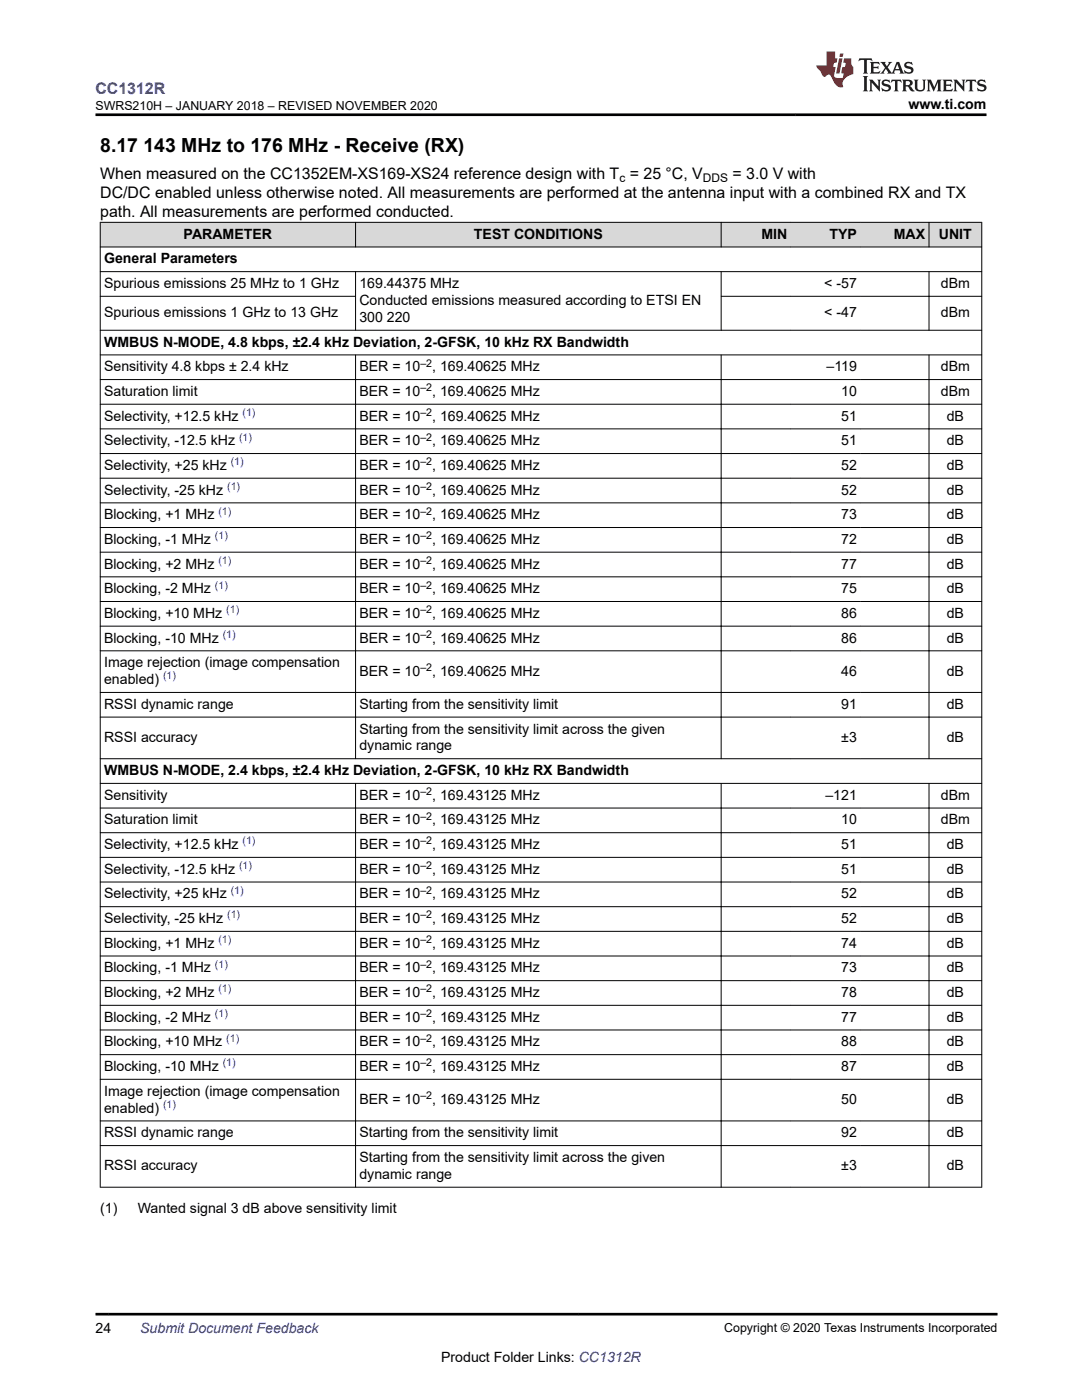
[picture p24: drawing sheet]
<svg xmlns="http://www.w3.org/2000/svg" width="216mm" height="279mm" viewBox="0 0 216 279" stroke-linecap="round" stroke-linejoin="round" font-family="sans-serif">
<defs><g id="words">
<text font-size="3.9" x="20" y="30.3">8.17 143 MHz to 176 MHz - Receive (RX)</text>
<text font-size="3.2" fill="#00f" x="19" y="18.7">CC1312R</text>
<g font-size="3.2">
<text x="20" y="35.7">When measured on the CC1352EM-XS169-XS24 reference design with T = 25 °C, V</text>
<text x="146.2" y="35.7">= 3.0 V with</text>
<text x="20" y="39.5">DC/DC enabled unless otherwise noted. All measurements are performed at the antenna input with a combined RX and TX</text>
<text x="20" y="43.3">path. All measurements are performed conducted.</text>
</g>
<g font-size="2.8">
<text x="181.3" y="21.8">www.ti.com</text>
<text x="36.6" y="47.6">PARAMETER</text>
<text x="94.6" y="47.6">TEST CONDITIONS</text>
<text x="151.9" y="47.6">MIN</text>
<text x="165.5" y="47.6">TYP</text>
<text x="178.3" y="47.6">MAX</text>
<text x="187.3" y="47.6">UNIT</text>
<text x="20.8" y="52.6">General Parameters</text>
<text x="20.8" y="57.5">Spurious emissions 25 MHz to 1 GHz</text>
<text x="71.7" y="57.5">169.44375 MHz</text>
<text x="164.5" y="57.5">&lt; -57</text>
<text x="187.7" y="57.5">dBm</text>
<text x="20.8" y="63.3">Spurious emissions 1 GHz to 13 GHz</text>
<text x="71.7" y="60.9">Conducted emissions measured according to ETSI EN</text>
<text x="71.7" y="64.3">300 220</text>
<text x="164.5" y="63.3">&lt; -47</text>
<text x="187.7" y="63.3">dBm</text>
<text x="20.8" y="69.2">WMBUS N-MODE, 4.8 kbps, ±2.4 kHz Deviation, 2-GFSK, 10 kHz RX Bandwidth</text>
<text x="20.8" y="74.1">Sensitivity 4.8 kbps ± 2.4 kHz</text>
<text x="71.7" y="74.1">BER = 10</text>
<text x="86.2" y="74.1">, 169.40625 MHz</text>
<text x="164.9" y="74.1">–119</text>
<text x="187.7" y="74.1">dBm</text>
<text x="20.8" y="79">Saturation limit</text>
<text x="20.8" y="83.9">Selectivity, +12.5 kHz</text>
<text x="71.7" y="83.9">BER = 10</text>
<text x="71.7" y="79">BER = 10</text>
<text x="86.2" y="83.9">, 169.40625 MHz</text>
<text x="86.2" y="79">, 169.40625 MHz</text>
<text x="167.8" y="83.9">51</text>
<text x="167.8" y="79">10</text>
<text x="187.7" y="79">dBm</text>
<text x="188.9" y="83.9">dB</text>
<text x="20.8" y="88.9">Selectivity, -12.5 kHz</text>
<text x="71.7" y="88.9">BER = 10</text>
<text x="86.2" y="88.9">, 169.40625 MHz</text>
<text x="167.8" y="88.9">51</text>
<text x="188.9" y="88.9">dB</text>
<text x="20.8" y="93.8">Selectivity, +25 kHz</text>
<text x="71.7" y="93.8">BER = 10</text>
<text x="86.2" y="93.8">, 169.40625 MHz</text>
<text x="167.8" y="93.8">52</text>
<text x="188.9" y="93.8">dB</text>
<text x="20.8" y="98.7">Selectivity, -25 kHz</text>
<text x="71.7" y="98.7">BER = 10</text>
<text x="86.2" y="98.7">, 169.40625 MHz</text>
<text x="167.8" y="98.7">52</text>
<text x="188.9" y="98.7">dB</text>
<text x="20.8" y="103.6">Blocking, +1 MHz</text>
<text x="71.7" y="103.6">BER = 10</text>
<text x="86.2" y="103.6">, 169.40625 MHz</text>
<text x="167.8" y="103.6">73</text>
<text x="188.9" y="103.6">dB</text>
<text x="20.8" y="108.6">Blocking, -1 MHz</text>
<text x="20.8" y="113.5">Blocking, +2 MHz</text>
<text x="71.7" y="108.6">BER = 10</text>
<text x="71.7" y="113.5">BER = 10</text>
<text x="86.2" y="108.6">, 169.40625 MHz</text>
<text x="86.2" y="113.5">, 169.40625 MHz</text>
<text x="167.8" y="108.6">72</text>
<text x="167.8" y="113.5">77</text>
<text x="188.9" y="108.6">dB</text>
<text x="188.9" y="113.5">dB</text>
<text x="20.8" y="118.4">Blocking, -2 MHz</text>
<text x="71.7" y="118.4">BER = 10</text>
<text x="86.2" y="118.4">, 169.40625 MHz</text>
<text x="167.8" y="118.4">75</text>
<text x="188.9" y="118.4">dB</text>
<text x="20.8" y="123.3">Blocking, +10 MHz</text>
<text x="71.7" y="123.3">BER = 10</text>
<text x="86.2" y="123.3">, 169.40625 MHz</text>
<text x="167.8" y="123.3">86</text>
<text x="188.9" y="123.3">dB</text>
<text x="20.8" y="128.2">Blocking, -10 MHz</text>
<text x="71.7" y="128.2">BER = 10</text>
<text x="86.2" y="128.2">, 169.40625 MHz</text>
<text x="167.8" y="128.2">86</text>
<text x="188.9" y="128.2">dB</text>
<text x="20.8" y="133.2">Image rejection (image compensation</text>
<text x="20.8" y="136.5">enabled)</text>
<text x="71.7" y="134.9">BER = 10</text>
<text x="86.2" y="134.9">, 169.40625 MHz</text>
<text x="167.8" y="134.9">46</text>
<text x="188.9" y="134.9">dB</text>
<text x="20.8" y="141.5">RSSI dynamic range</text>
<text x="71.7" y="141.5">Starting from the sensitivity limit</text>
<text x="167.8" y="141.5">91</text>
<text x="188.9" y="141.5">dB</text>
<text x="20.8" y="148.1">RSSI accuracy</text>
<text x="71.7" y="146.4">Starting from the sensitivity limit across the given</text>
<text x="71.7" y="149.8">dynamic range</text>
<text x="167.9" y="148.1">±3</text>
<text x="188.9" y="148.1">dB</text>
<text x="20.8" y="154.7">WMBUS N-MODE, 2.4 kbps, ±2.4 kHz Deviation, 2-GFSK, 10 kHz RX Bandwidth</text>
<text x="20.8" y="159.6">Sensitivity</text>
<text x="71.7" y="159.6">BER = 10</text>
<text x="86.2" y="159.6">, 169.43125 MHz</text>
<text x="164.7" y="159.6">–121</text>
<text x="187.7" y="159.6">dBm</text>
<text x="20.8" y="164.5">Saturation limit</text>
<text x="71.7" y="164.5">BER = 10</text>
<text x="86.2" y="164.5">, 169.43125 MHz</text>
<text x="167.8" y="164.5">10</text>
<text x="187.7" y="164.5">dBm</text>
<text x="20.8" y="169.5">Selectivity, +12.5 kHz</text>
<text x="71.7" y="169.5">BER = 10</text>
<text x="86.2" y="169.5">, 169.43125 MHz</text>
<text x="167.8" y="169.5">51</text>
<text x="188.9" y="169.5">dB</text>
<text x="20.8" y="174.4">Selectivity, -12.5 kHz</text>
<text x="20.8" y="179.3">Selectivity, +25 kHz</text>
<text x="71.7" y="174.4">BER = 10</text>
<text x="71.7" y="179.3">BER = 10</text>
<text x="86.2" y="174.4">, 169.43125 MHz</text>
<text x="86.2" y="179.3">, 169.43125 MHz</text>
<text x="167.8" y="174.4">51</text>
<text x="167.8" y="179.3">52</text>
<text x="188.9" y="174.4">dB</text>
<text x="188.9" y="179.3">dB</text>
<text x="20.8" y="184.2">Selectivity, -25 kHz</text>
<text x="71.7" y="184.2">BER = 10</text>
<text x="86.2" y="184.2">, 169.43125 MHz</text>
<text x="167.8" y="184.2">52</text>
<text x="188.9" y="184.2">dB</text>
<text x="20.8" y="189.1">Blocking, +1 MHz</text>
<text x="71.7" y="189.1">BER = 10</text>
<text x="86.2" y="189.1">, 169.43125 MHz</text>
<text x="167.8" y="189.1">74</text>
<text x="188.9" y="189.1">dB</text>
<text x="20.8" y="194.1">Blocking, -1 MHz</text>
<text x="71.7" y="194.1">BER = 10</text>
<text x="86.2" y="194.1">, 169.43125 MHz</text>
<text x="167.8" y="194.1">73</text>
<text x="188.9" y="194.1">dB</text>
<text x="20.8" y="199">Blocking, +2 MHz</text>
<text x="20.8" y="203.9">Blocking, -2 MHz</text>
<text x="71.7" y="199">BER = 10</text>
<text x="71.7" y="203.9">BER = 10</text>
<text x="86.2" y="199">, 169.43125 MHz</text>
<text x="86.2" y="203.9">, 169.43125 MHz</text>
<text x="167.8" y="199">78</text>
<text x="167.8" y="203.9">77</text>
<text x="188.9" y="199">dB</text>
<text x="188.9" y="203.9">dB</text>
<text x="20.8" y="208.8">Blocking, +10 MHz</text>
<text x="71.7" y="208.8">BER = 10</text>
<text x="86.2" y="208.8">, 169.43125 MHz</text>
<text x="167.8" y="208.8">88</text>
<text x="188.9" y="208.8">dB</text>
<text x="20.8" y="213.7">Blocking, -10 MHz</text>
<text x="71.7" y="213.7">BER = 10</text>
<text x="86.2" y="213.7">, 169.43125 MHz</text>
<text x="167.8" y="213.7">87</text>
<text x="188.9" y="213.7">dB</text>
<text x="20.8" y="218.7">Image rejection (image compensation</text>
<text x="71.7" y="220.4">BER = 10</text>
<text x="86.2" y="220.4">, 169.43125 MHz</text>
<text x="167.8" y="220.4">50</text>
<text x="188.9" y="220.4">dB</text>
<text x="20.8" y="222.1">enabled)</text>
<text x="20.8" y="227">RSSI dynamic range</text>
<text x="71.7" y="227">Starting from the sensitivity limit</text>
<text x="167.8" y="227">92</text>
<text x="188.9" y="227">dB</text>
<text x="20.8" y="233.6">RSSI accuracy</text>
<text x="71.7" y="231.9">Starting from the sensitivity limit across the given</text>
<text x="167.9" y="233.6">±3</text>
<text x="188.9" y="233.6">dB</text>
<text x="71.7" y="235.3">dynamic range</text>
<text x="20" y="242.1">(1)</text>
<text x="27.5" y="242.1">Wanted signal 3 dB above sensitivity limit</text>
<text x="19" y="266.1">24</text>
<text x="88" y="271.7">Product Folder Links: CC1312R</text>
</g>
<text font-size="2.8" fill="#00f" x="28" y="266.1">Submit Document Feedback</text>
<g font-size="2.5">
<text x="19.1" y="21.9">SWRS210H – JANUARY 2018 – REVISED NOVEMBER 2020</text>
<text x="144.5" y="265.8">Copyright © 2020 Texas Instruments Incorporated</text>
</g>
<g font-size="2.4">
<text x="123.6" y="36.3">c</text>
<text x="140.3" y="36.3">DDS</text>
</g>
<g font-size="2.1">
<text x="83.9" y="73.2">–2</text>
<text x="83.9" y="83">–2</text>
<text x="83.9" y="78.1">–2</text>
<text x="83.9" y="87.9">–2</text>
<text x="83.9" y="92.8">–2</text>
<text x="83.9" y="97.8">–2</text>
<text x="83.9" y="102.7">–2</text>
<text x="83.9" y="107.6">–2</text>
<text x="83.9" y="112.5">–2</text>
<text x="83.9" y="117.5">–2</text>
<text x="83.9" y="122.4">–2</text>
<text x="83.9" y="127.3">–2</text>
<text x="83.9" y="133.9">–2</text>
<text x="83.9" y="158.7">–2</text>
<text x="83.9" y="163.6">–2</text>
<text x="83.9" y="168.5">–2</text>
<text x="83.9" y="173.4">–2</text>
<text x="83.9" y="178.4">–2</text>
<text x="83.9" y="183.3">–2</text>
<text x="83.9" y="188.2">–2</text>
<text x="83.9" y="193.1">–2</text>
<text x="83.9" y="198">–2</text>
<text x="83.9" y="203">–2</text>
<text x="83.9" y="207.9">–2</text>
<text x="83.9" y="212.8">–2</text>
<text x="83.9" y="219.4">–2</text>
</g>
<g font-size="2.1" fill="#00f">
<text x="48.4" y="83">(1)</text>
<text x="47.7" y="87.9">(1)</text>
<text x="46" y="92.8">(1)</text>
<text x="45.3" y="97.8">(1)</text>
<text x="42.9" y="107.6">(1)</text>
<text x="43.6" y="102.7">(1)</text>
<text x="43.6" y="112.5">(1)</text>
<text x="42.9" y="117.5">(1)</text>
<text x="45.2" y="122.4">(1)</text>
<text x="44.5" y="127.3">(1)</text>
<text x="32.5" y="135.6">(1)</text>
<text x="47.7" y="173.4">(1)</text>
<text x="48.4" y="168.5">(1)</text>
<text x="46" y="178.4">(1)</text>
<text x="45.3" y="183.3">(1)</text>
<text x="43.6" y="188.2">(1)</text>
<text x="42.9" y="193.1">(1)</text>
<text x="42.9" y="203">(1)</text>
<text x="43.6" y="198">(1)</text>
<text x="45.2" y="207.9">(1)</text>
<text x="44.5" y="212.8">(1)</text>
<text x="32.5" y="221.1">(1)</text>
</g>
</g></defs>
<g fill="#d8d8d8">
<path d="M20 44.4h175.9v4.9h-175.9z" fill-rule="evenodd"/>
<path d="M20.1 44.4h50.8v4.8h-50.8z" fill-rule="evenodd"/>
<path d="M71 44.4h72.8v4.8h-72.8z" fill-rule="evenodd"/>
<path d="M144 44.4h13.8v4.8h-13.8z" fill-rule="evenodd"/>
<path d="M157.8 44.4h13.9v4.8h-13.9z" fill-rule="evenodd"/>
<path d="M171.7 44.4h13.6v4.8h-13.6z" fill-rule="evenodd"/>
<path d="M185.4 44.4h10.4v4.8h-10.4z" fill-rule="evenodd"/>
</g>
<g fill="none" stroke="#000" stroke-width=".2">
<path d="M19.9 44.4h176.1M19.9 49.3h176.1M19.9 54.2h176.1M19.9 59.1h51.1M20 44.3v192.7M70.9 44.3v5.1M70.9 54.2v11.8M143.8 59.1h52.2M143.9 44.3v5.1M143.9 54.2v11.8M185.4 44.3v5.1M185.4 54.2v11.8"/>
<path d="M195.9 44.3v192.7M19.9 65.9h176.1M19.9 70.8h176.1M19.9 75.8h176.1M70.9 70.8v80.7M143.9 70.8v80.7M185.4 70.8v80.7M19.9 80.7h176.1M19.9 85.6h176.1M19.9 90.5h176.1M19.9 95.4h176.1M19.9 100.4h176.1"/>
<path d="M19.9 105.3h176.1M19.9 110.2h176.1M19.9 115.1h176.1M19.9 120h176.1M19.9 125h176.1M19.9 129.9h176.1M19.9 138.2h176.1M19.9 143.1h176.1M19.9 151.4h176.1M19.9 156.3h176.1M70.9 156.3v80.7M143.9 156.3v80.7"/>
<path d="M185.4 156.3v80.7M19.9 161.3h176.1M19.9 166.2h176.1M19.9 171.1h176.1M19.9 176h176.1M19.9 180.9h176.1M19.9 185.9h176.1M19.9 190.8h176.1M19.9 195.7h176.1M19.9 200.6h176.1M19.9 205.6h176.1M19.9 210.5h176.1"/>
<path d="M19.9 215.4h176.1M19.9 223.7h176.1M19.9 228.6h176.1M19.9 236.9h176.1"/>
</g>
<path d="M171.5 11.6l-.2 .6 .5-.2h.6v.1v2.2l-.2 .4h1l-.2-.4v-2.2v-.1h.5l.6 .2-.2-.6zM173.6 12.4l.2 .3v1.6l-.2 .4h1.9l.1-.6a1.08 1.08 0 0 1-1.3 .2v-.7h.6l.4 .2v-.7l-.4 .2h-.6v-.5l.2-.2a1 1 0 0 1 1 .3l-.1-.5zM175.7 12.4l.9 1.1-1 1.2h.9l-.2-.2 .5-.8 .4 .8-.2 .2h1.6l-.2-.2 .2-.5h.9l.1 .5-.1 .2h.9l-.2-.4-.8-1.9h-.5l-.9 2.1-.9-1.1 .9-1h-.8l.2 .2-.4 .6-.4-.6 .2-.2zM179 12.8l.4 1h-.7zM180.7 12.5a.65 .65 0 0 0-.2 .7 .65 .65 0 0 0 .6 .5l.6 .1 .1 .3a.79 .79 0 0 1-.7 .4 .79 .79 0 0 1-.7-.5l.1 .7 .2-.1a.93 .93 0 0 0 1.1 0 .93 .93 0 0 0 .4-.9 1.46 1.46 0 0 0-1.2-.6l-.1-.3a1.09 1.09 0 0 1 1.2 .2l-.2-.6-.1 .1-.5-.2zM172.2 15.2l.2 .4v2.2l-.2 .4h1l-.2-.4v-2.2l.2-.4zM173.4 15.9l.2 .4v1.5l-.2 .4h.8l-.3-.4 .1-1.3 1.6 1.8v-2l.2-.4h-.7l.1 .2 .1 1.1-1.2-1.3zM176.2 16a.65 .65 0 0 0-.2 .8 .65 .65 0 0 0 .6 .4l.6 .2 .1 .2a.79 .79 0 0 1-.7 .4 .79 .79 0 0 1-.7-.5l.1 .7 .2-.1a.93 .93 0 0 0 1.1 .1 .93 .93 0 0 0 .4-1 1.46 1.46 0 0 0-1.2-.5l-.1-.4a1.09 1.09 0 0 1 1.2 .2l-.1-.6-.2 .1-.5-.1zM177.9 15.9l-.1 .6a.63 .63 0 0 1 .8-.3v1.6l-.3 .4h1l-.2-.4v-1.6a.66 .66 0 0 1 .8 .3l-.1-.6zM180 15.9l.2 .4v1.5l-.2 .4h1l-.2-.2-.1-.7h.5l.1 .2a.79 .79 0 0 0 1.2 .6l-1-.9a.61 .61 0 0 0 .6-.6 .61 .61 0 0 0-.5-.7zM180.8 16.2h.1a.47 .47 0 0 1 .5 .1 .47 .47 0 0 1 .1 .5l-.1 .1-.7 .1zM182.3 15.9l.2 .2a2.27 2.27 0 0 0 .4 2 1.04 1.04 0 0 0 1.7-.7v-1.3l.2-.2h-.8l.2 .4v1.1a.6 .6 0 0 1-.6 .6 .6 .6 0 0 1-.6-.6v-1.1l.3-.4zM184.9 15.9l.2 .4v1.5l-.2 .4h.8l-.3-.4v-1.4l.9 1.9 .9-1.9v1.4l-.3 .4h1l-.2-.4v-1.5l.2-.4h-.8l-.7 1.5-.6-1.5zM188.1 15.9l.2 .4v1.5l-.2 .4h1.9l.1-.6a1.09 1.09 0 0 1-1.3 .2v-.7h.6l.4 .2v-.6l-.4 .2h-.6v-.6l.2-.1a1.01 1.01 0 0 1 1 .3l-.1-.6zM190.2 15.9l.3 .4v1.5l-.3 .4h.8l-.2-.4v-1.3l1.6 1.8v-2l.2-.4h-.7l.2 .2v1.1l-1.2-1.3zM192.8 15.9l-.1 .6a.63 .63 0 0 1 .8-.3v1.6l-.3 .4h1l-.2-.4v-1.6a.66 .66 0 0 1 .8 .3l-.1-.6zM195.2 16a.65 .65 0 0 0-.2 .8 .65 .65 0 0 0 .6 .4l.6 .2 .2 .2a.79 .79 0 0 1-.7 .4 .79 .79 0 0 1-.7-.5l.1 .7 .2-.1a.93 .93 0 0 0 1 .1 .93 .93 0 0 0 .5-1 1.46 1.46 0 0 0-1.3-.5v-.4a1.09 1.09 0 0 1 1.2 .2l-.2-.6-.2 .1-.5-.1z" fill="#231f20"/>
<path d="M164.9 10.3v2.7h-2l.1 .4 .8 1a.95 .95 0 0 0 1 .9 .59 .59 0 0 1 .5-.4 .59 .59 0 0 1 .5 .3l.4 .8a1.59 1.59 0 0 0 2.1 1.4 1.61 1.61 0 0 1 1-2.3l1-.3-.1-1.5a1.59 1.59 0 0 1-.3-1.7h-1.5l-.2 .9h.6l-.2 .9h-.5l-.2 .9v.3l.4 .1-.1 .9h-.7a.73 .73 0 0 1-1-.7l.3-1.5h-.5l.1-.9h.5l.2-.9h-.5v-1.3zM167.4 11.6l-.6 3.1h.7l.6-3.1zM167.6 10.7l-.1 .6h.7l.1-.6z" fill="#ed1c24"/>
<path d="M19 22.9h177.8M19 262.3h180" fill="none" stroke="#000" stroke-width=".53"/>
<use href="#words"/>
</svg>
